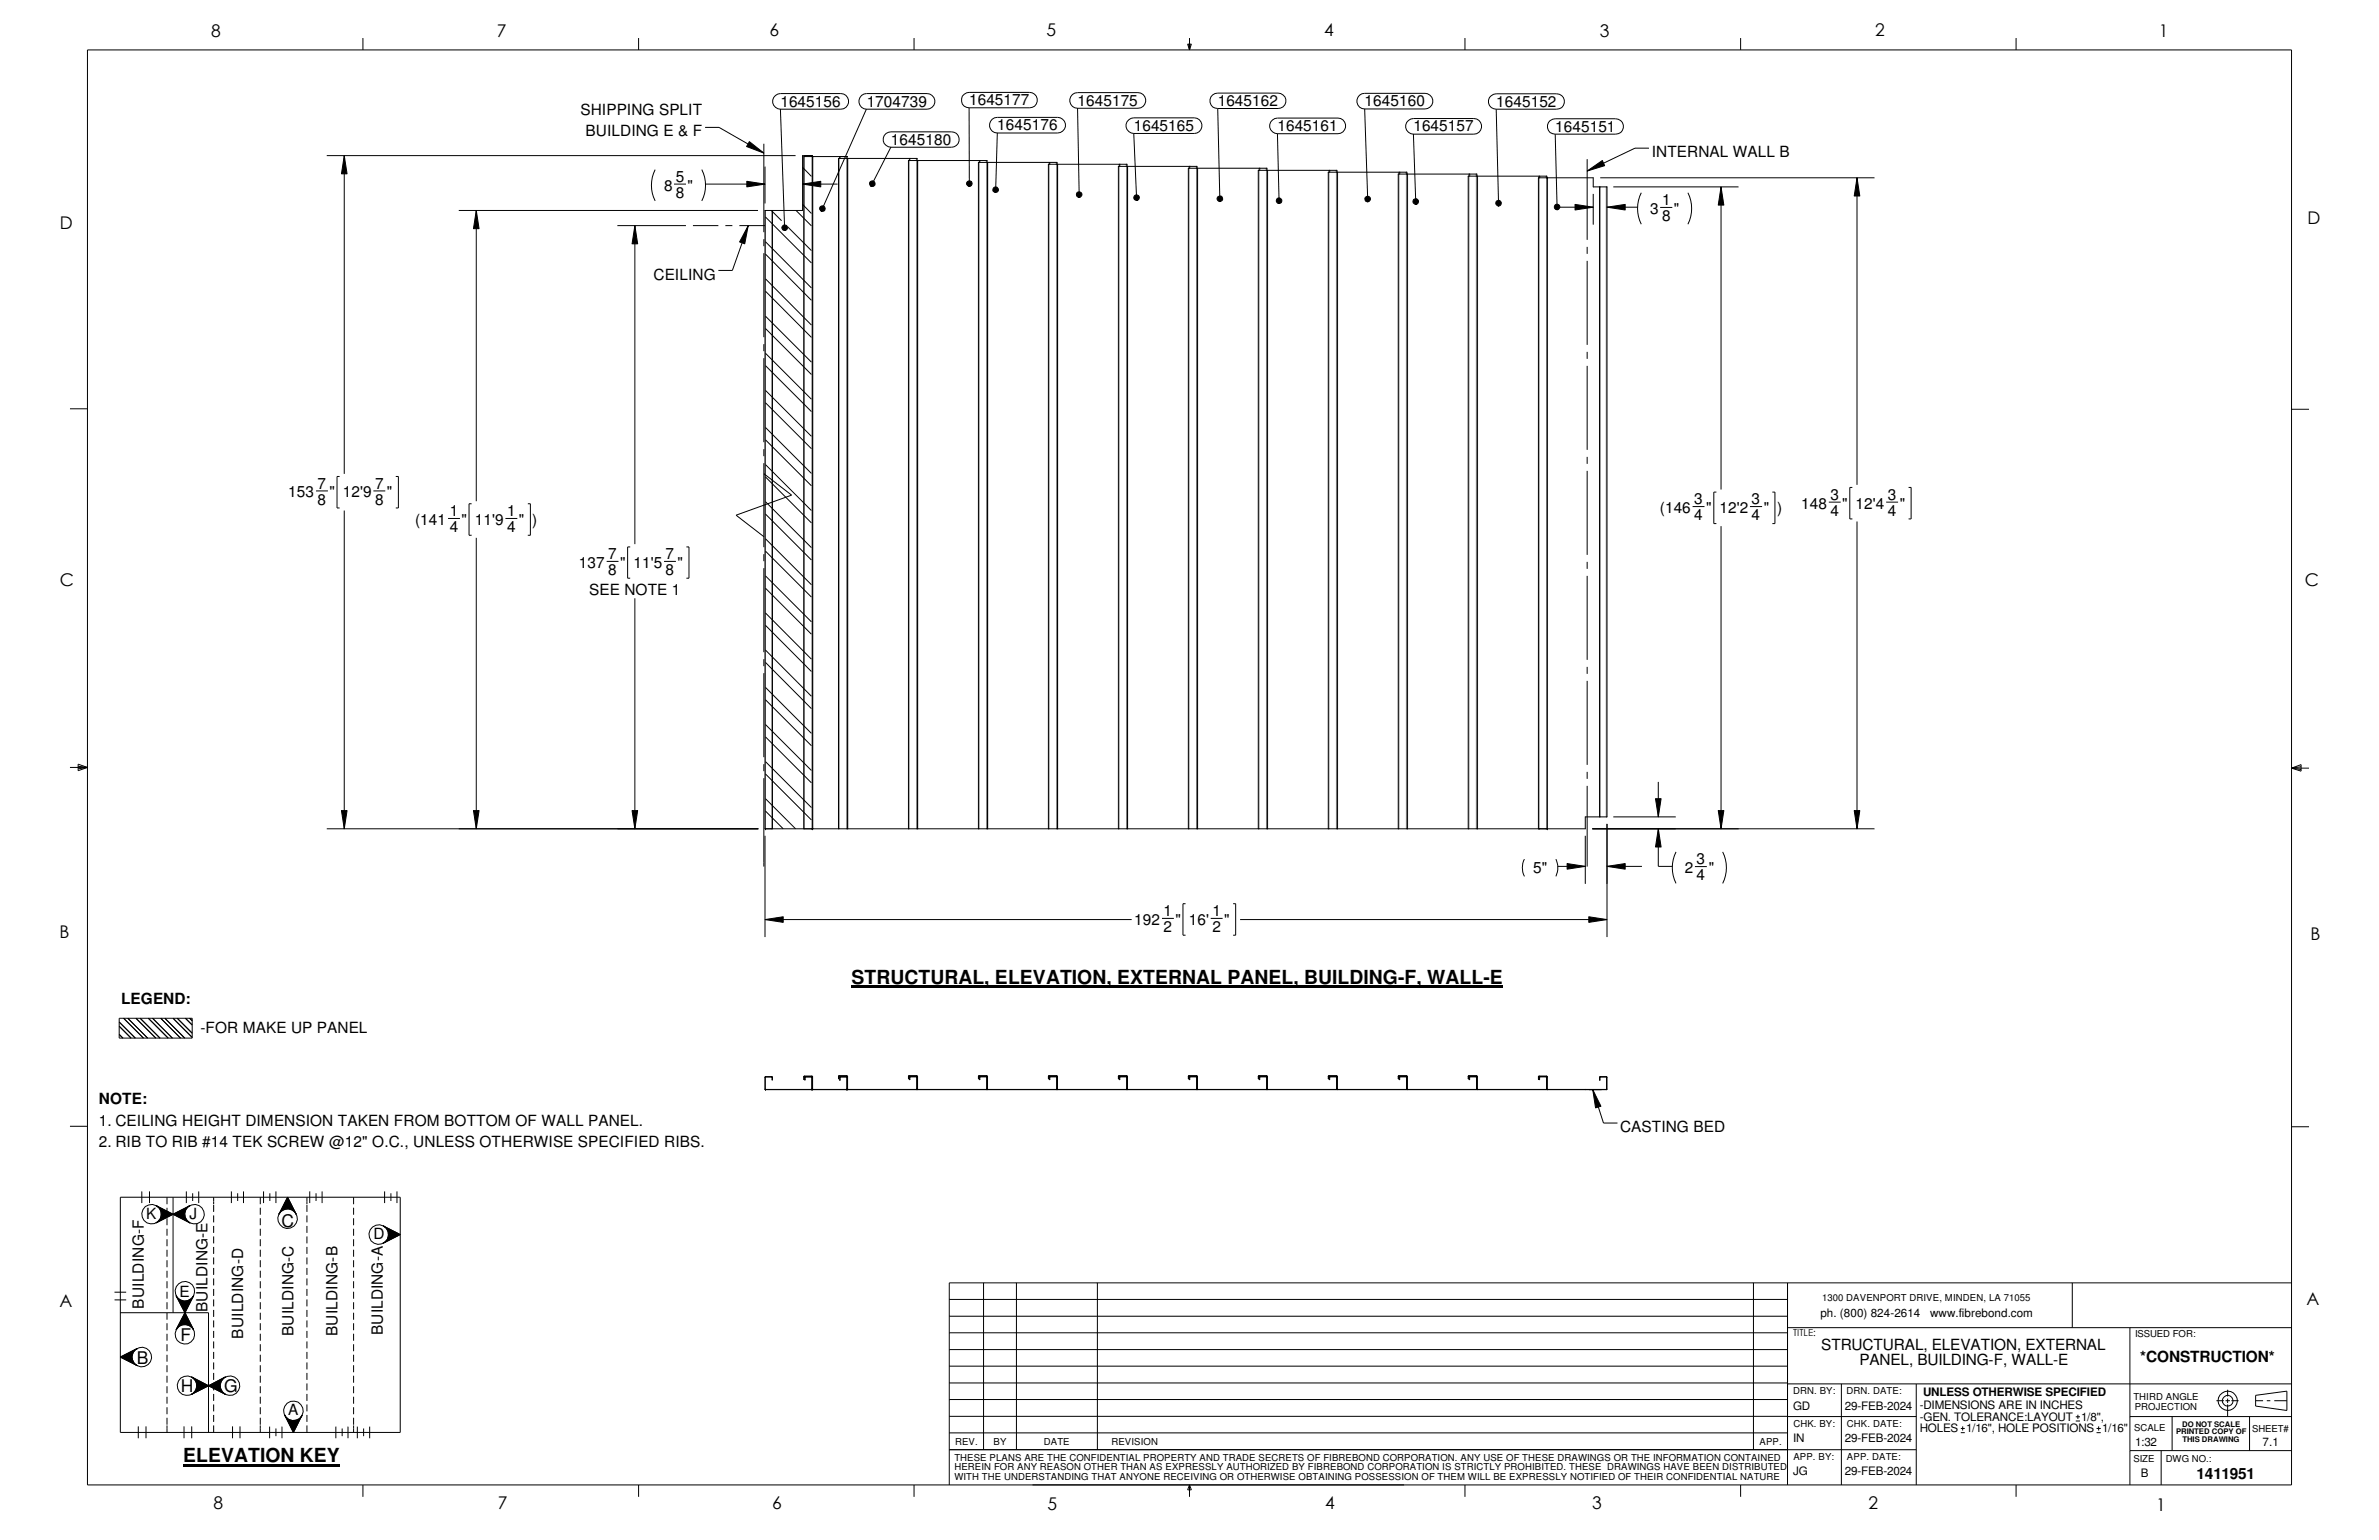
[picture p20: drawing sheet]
<svg xmlns="http://www.w3.org/2000/svg" width="432mm" height="279mm" viewBox="0 0 432 279" stroke-linecap="round" stroke-linejoin="round" font-family="sans-serif">
<defs><g id="words">
<g font-size="3.5">
<text x="154.6" y="178.5">STRUCTURAL, ELEVATION, EXTERNAL PANEL, BUILDING-F, WALL-E</text>
<text x="33.2" y="265.3">ELEVATION KEY</text>
</g>
<g font-size="3.2">
<text x="38.3" y="6.6">8</text>
<text x="90.2" y="6.7">7</text>
<text x="139.7" y="6.5">6</text>
<text x="189.9" y="6.5">5</text>
<text x="240.4" y="6.6">4</text>
<text x="290.4" y="6.7">3</text>
<text x="340.4" y="6.5">2</text>
<text x="391.8" y="6.7">1</text>
<text x="10.9" y="41.5">D</text>
<text x="418.8" y="40.7">D</text>
<text x="10.8" y="106.3">C</text>
<text x="418.3" y="106.4">C</text>
<text x="10.8" y="170.2">B</text>
<text x="419.4" y="170.6">B</text>
<text x="51.1" y="222.5">C</text>
<text x="10.8" y="237.2">A</text>
<text x="418.6" y="236.7">A</text>
<text x="32.8" y="243.3">F</text>
<text x="24.8" y="247.5">B</text>
<text x="32.9" y="252.5">H</text>
<text x="40.7" y="252.5">G</text>
<text x="38.8" y="273.8">8</text>
<text x="90.3" y="273.8">7</text>
<text x="140.2" y="273.8">6</text>
<text x="190.1" y="273.9">5</text>
<text x="240.5" y="273.8">4</text>
<text x="289" y="273.9">3</text>
<text x="339.1" y="273.9">2</text>
<text x="391.3" y="274.1">1</text>
</g>
<g font-size="2.8">
<text x="105.4" y="20.9">SHIPPING SPLIT</text>
<text x="141.6" y="19.3">1645156</text>
<text x="157.3" y="19.3">1704739</text>
<text x="175.9" y="19.1">1645177</text>
<text x="181" y="23.7">1645176</text>
<text x="195.6" y="19.2">1645175</text>
<text x="205.8" y="23.7">1645165</text>
<text x="221" y="19.2">1645162</text>
<text x="231.9" y="23.8">1645161</text>
<text x="247.7" y="19.3">1645160</text>
<text x="256.5" y="23.8">1645157</text>
<text x="271.6" y="19.3">1645152</text>
<text x="282.3" y="23.9">1645151</text>
<text x="106.3" y="24.7">BUILDING E &amp; F</text>
<text x="161.7" y="26.2">1645180</text>
<text x="299.8" y="28.5">INTERNAL WALL B</text>
<text x="120.5" y="34.6">8</text>
<text x="122.6" y="35.9">8</text>
<text x="122.6" y="33">5</text>
<text x="124.8" y="34.6">&quot;</text>
<text x="299.5" y="38.8">3</text>
<text x="301.7" y="37.2">1</text>
<text x="301.7" y="40.1">8</text>
<text x="303.8" y="38.8">&quot;</text>
<text x="118.6" y="50.7">CEILING</text>
<text x="57.7" y="88.6">7</text>
<text x="68.1" y="88.6">7</text>
<text x="52.3" y="90.3">153</text>
<text x="57.7" y="91.6">8</text>
<text x="59.8" y="90.3">&quot;</text>
<text x="62.2" y="90.3">12'9</text>
<text x="68.1" y="91.6">8</text>
<text x="70.2" y="90.3">&quot;</text>
<text x="75.4" y="95.2">(141</text>
<text x="81.6" y="93.6">1</text>
<text x="83.8" y="95.2">&quot;</text>
<text x="86.2" y="95.2">11'9</text>
<text x="92" y="93.6">1</text>
<text x="94.2" y="95.2">&quot;</text>
<text x="96.6" y="95.2">)</text>
<text x="301.3" y="93.1">(146</text>
<text x="307.5" y="91.5">3</text>
<text x="307.5" y="94.4">4</text>
<text x="309.7" y="93.1">&quot;</text>
<text x="312.1" y="93.1">12'2</text>
<text x="317.9" y="94.4">4</text>
<text x="317.9" y="91.5">3</text>
<text x="320.1" y="93.1">&quot;</text>
<text x="322.5" y="93.1">)</text>
<text x="326.9" y="92.3">148</text>
<text x="332.2" y="90.7">3</text>
<text x="332.2" y="93.6">4</text>
<text x="334.4" y="92.3">&quot;</text>
<text x="336.8" y="92.3">12'4</text>
<text x="342.6" y="93.6">4</text>
<text x="342.6" y="90.7">3</text>
<text x="344.8" y="92.3">&quot;</text>
<text x="81.6" y="96.5">4</text>
<text x="92" y="96.5">4</text>
<text x="110.4" y="101.4">7</text>
<text x="120.8" y="101.4">7</text>
<text x="105.1" y="103">137</text>
<text x="106.9" y="107.9">SEE NOTE 1</text>
<text x="110.4" y="104.3">8</text>
<text x="112.6" y="103">&quot;</text>
<text x="115" y="103">11'5</text>
<text x="120.8" y="104.3">8</text>
<text x="123" y="103">&quot;</text>
<text x="278.3" y="158.4">5&quot;</text>
<text x="305.8" y="158.4">2</text>
<text x="307.9" y="159.7">4</text>
<text x="307.9" y="156.8">3</text>
<text x="310.1" y="158.4">&quot;</text>
<text x="205.9" y="167.8">192</text>
<text x="211.2" y="166.2">1</text>
<text x="213.4" y="167.8">&quot;</text>
<text x="215.8" y="167.8">16'</text>
<text x="220" y="166.2">1</text>
<text x="222.2" y="167.8">&quot;</text>
<text x="211.2" y="169.1">2</text>
<text x="220" y="169.1">2</text>
<text x="22" y="182.2">LEGEND:</text>
<text x="36.4" y="187.4">-FOR MAKE UP PANEL</text>
<text x="17.9" y="200.4">NOTE:</text>
<text x="17.9" y="204.3">1. CEILING HEIGHT DIMENSION TAKEN FROM BOTTOM OF WALL PANEL.</text>
<text x="17.9" y="208.1">2. RIB TO RIB #14 TEK SCREW @12&quot; O.C., UNLESS OTHERWISE SPECIFIED RIBS.</text>
<text x="294" y="205.4">CASTING BED</text>
<text x="26.5" y="221.2">K</text>
<text x="34.4" y="221.2">J</text>
<text x="67.8" y="224.9">D</text>
<text x="26.1" y="237.4" transform="rotate(-90 26.1 237.4)">BUILDING-F</text>
<text x="32.6" y="235.3">E</text>
<text x="37.7" y="238.1" transform="rotate(-90 37.7 238.1)">BUILDING-E</text>
<text x="44.1" y="242.9" transform="rotate(-90 44.1 242.9)">BUILDING-D</text>
<text x="53.3" y="242.4" transform="rotate(-90 53.3 242.4)">BUILDING-C</text>
<text x="61.3" y="242.4" transform="rotate(-90 61.3 242.4)">BUILDING-B</text>
<text x="69.5" y="242.2" transform="rotate(-90 69.5 242.2)">BUILDING-A</text>
<text x="330.5" y="244.9">STRUCTURAL, ELEVATION, EXTERNAL</text>
<text x="337.5" y="247.7">PANEL, BUILDING-F, WALL-E</text>
<text x="388.5" y="247.1">*CONSTRUCTION*</text>
<text x="52.3" y="256.8">A</text>
<text x="398.7" y="268.4">1411951</text>
</g>
<g font-size="2.1">
<text x="330.4" y="239">ph. (800) 824-2614</text>
<text x="350.4" y="239">www.fibrebond.com</text>
<text x="325.5" y="255.7">GD</text>
<text x="334.9" y="255.7">29-FEB-2024</text>
<text x="348.4" y="255.7">-DIMENSIONS ARE IN INCHES</text>
<text x="348.4" y="257.8">-GEN. TOLERANCE:LAYOUT</text>
<text x="349" y="253.2">UNLESS OTHERWISE SPECIFIED</text>
<text x="377.7" y="257.8">1/8&quot;,</text>
<text x="325.5" y="261.6">IN</text>
<text x="334.9" y="261.6">29-FEB-2024</text>
<text x="348.4" y="259.9">HOLES 1/16&quot;, HOLE POSITIONS 1/16&quot;</text>
<text x="387.6" y="262.4">1:32</text>
<text x="410.7" y="262.4">7.1</text>
<text x="325.5" y="267.6">JG</text>
<text x="334.9" y="267.6">29-FEB-2024</text>
<text x="388.6" y="267.9">B</text>
</g>
<g font-size="1.7">
<text x="330.7" y="236.1">1300 DAVENPORT DRIVE, MINDEN, LA 71055</text>
<text x="325.5" y="242.4">TITLE:</text>
<text x="387.5" y="242.7">ISSUED FOR:</text>
<text x="325.5" y="252.9">DRN. BY:</text>
<text x="335.2" y="252.9">DRN. DATE:</text>
<text x="387.2" y="254">THIRD ANGLE</text>
<text x="387.5" y="255.7">PROJECTION</text>
<text x="173.4" y="262.2">REV.</text>
<text x="180.3" y="262.2">BY</text>
<text x="189.5" y="262.2">DATE</text>
<text x="201.7" y="262.2">REVISION</text>
<text x="319.4" y="262.2">APP.</text>
<text x="325.5" y="258.9">CHK. BY:</text>
<text x="335.2" y="258.9">CHK. DATE:</text>
<text x="387.3" y="259.7">SCALE</text>
<text x="408.8" y="259.8">SHEET#</text>
<text x="173.2" y="268.6">WITH THE UNDERSTANDING THAT ANYONE RECEIVING OR OTHERWISE OBTAINING POSSESSION OF THEM WILL BE EXPRESSLY NOTIFIED OF THEIR CONFIDENTIAL NATURE</text>
<text x="173.2" y="265">THESE PLANS ARE THE CONFIDENTIAL PROPERTY AND TRADE SECRETS OF FIBREBOND CORPORATION. ANY USE OF THESE DRAWINGS OR THE INFORMATION CONTAINED</text>
<text x="173.2" y="266.8">HEREIN FOR ANY REASON OTHER THAN AS EXPRESSLY AUTHORIZED BY FIBREBOND CORPORATION IS STRICTLY PROHIBITED. THESE DRAWINGS HAVE BEEN DISTRIBUTED</text>
<text x="325.5" y="264.9">APP. BY:</text>
<text x="335.2" y="264.8">APP. DATE:</text>
<text x="387.2" y="265.3">SIZE</text>
<text x="393.1" y="265.3">DWG NO.:</text>
</g>
<g font-size="1.4">
<text x="395" y="260.2">PRINTED COPY OF</text>
<text x="396.1" y="258.8">DO NOT SCALE</text>
<text x="396.2" y="261.7">THIS DRAWING</text>
</g>
</g></defs>
<g fill="none" stroke="#000" stroke-width=".18">
<path d="M15.9 9.1h400v260.3h-400zM65.9 6.9v2.2M115.9 6.9v2.2M140.8 17.3l.8-.3h11a1.42 1.42 0 0 1 1.4 1.4 1.42 1.42 0 0 1-1.4 1.4h-11a1.41 1.41 0 0 1-1.3-.9 1.41 1.41 0 0 1 .5-1.6zM141.6 19.8l.8 21.5M156.4 17.3l.9-.3h11a1.42 1.42 0 0 1 1.4 1.4 1.42 1.42 0 0 1-1.4 1.4h-11a1.43 1.43 0 0 1-1.3-.9 1.43 1.43 0 0 1 .4-1.6zM157.3 19.8l-8 18M165.9 6.9v2.2M174.7 17.4l.7-.6h.5h11a1.4 1.4 0 0 1 1.4 1.4 1.4 1.4 0 0 1-1.4 1.4h-11a1.4 1.4 0 0 1-1.2-2.2zM175.9 19.6v13.7M194.6 17.1l.5-.2 .5-.1h10.9a1.42 1.42 0 0 1 1.5 1.4 1.42 1.42 0 0 1-1.5 1.4h-10.9a1.43 1.43 0 0 1-1.3-.9 1.43 1.43 0 0 1 .3-1.6zM195.6 19.6l.3 15.7"/>
<path d="M215.6 8h.6l-.3 1.1zM215.7 8l.2 1.1M215.9 6.9v2.2M216 8l-.1 1.1M220.1 17.2l.4-.2 .5-.1h11a1.4 1.4 0 0 1 1.4 1.4 1.4 1.4 0 0 1-1.4 1.4h-11a1.39 1.39 0 0 1-1.3-.9 1.39 1.39 0 0 1 .4-1.6zM221 19.7l.4 16.4M246.8 17.3l.4-.3 .5-.1h11a1.42 1.42 0 0 1 1.4 1.5 1.42 1.42 0 0 1-1.4 1.4h-11a1.43 1.43 0 0 1-1.3-1 1.43 1.43 0 0 1 .4-1.5zM247.7 19.7l.5 16.4M265.9 6.9v2.2M270.3 17.7l.8-.6 .5-.1h10.9a1.4 1.4 0 0 1 1.5 1.4 1.4 1.4 0 0 1-1.5 1.4h-10.9a1.4 1.4 0 0 1-1.3-2.1zM271.6 19.8l.4 17.1M315.9 6.9v2.2"/>
<path d="M365.9 6.9v2.2M59.3 28.2h85.1M62.5 28.2l.5 3.3h-1zM62.5 28.2v57.8M83.3 38.2h54.3M86.4 38.2l.6 3.3h-1.1zM86.4 38.2v52.7M118.9 30.8a6.3 6.3 0 0 0 0 5.6M122.3 33.4h2.2M127.4 30.8a6.3 6.3 0 0 1 0 5.6M128 23.1h2.5l8.1 4.7M128.1 33.4h10.8"/>
<path d="M135.6 32.9l3.3 .5-3.3 .5zM136 25.7l2.6 2.1-3.1-1.2zM138.6 26.1v16M138.9 30.2v6.7M138.9 39.4l8.4 8.3M140 38.2l1.9 1.8M140.2 38.2v112.2M144.5 38.2l2.8 2.8M145.7 33.4l3.3-.5v1zM145.7 37.1l1.6 1.6M145.7 30.4l1.6 1.6M145.7 33.4h6.3"/>
<path d="M146 28.2v.2M147.4 28.4v-.2h-1.7v10h-6.8v112.2h148.8v-2.2h4v-114.3h-2.5v-1.6h-10v118.1M147.5 28.4h.1M147.5 28.4v122M148.9 37.5a.51 .51 0 0 1 .9 .3 .51 .51 0 0 1-.7 .5l.2-.5-.2 .5-.2-.1a.47 .47 0 0 1 0-.7zM152.4 28.4v.3M153.8 28.4v.3M153.8 28.4h-7.9v122M153.8 28.7v121.7M158 32.9a.51 .51 0 0 1 .8 .4 .51 .51 0 0 1-.7 .5l.2-.5-.2 .5-.2-.1a.51 .51 0 0 1 .1-.8zM160.8 24.2l.9-.3h11a1.4 1.4 0 0 1 1.4 1.4 1.4 1.4 0 0 1-1.4 1.4h-11a1.4 1.4 0 0 1-1.3-.9 1.4 1.4 0 0 1 .4-1.6zM161.7 26.7l-3.4 6.6"/>
<path d="M165.1 28.7v.4M166.5 29.1v-.4h-14.3v121.7M166.5 29.1v121.3M175.6 32.9a.51 .51 0 0 1 .8 .2 .51 .51 0 0 1-.5 .7v-.5v.5h-.1a.51 .51 0 0 1-.2-.9zM177.8 29.1v.4M179.2 29.5v-.4h-14.3v121.3M179.2 29.5v120.9M180.1 21.6l.4-.2 .5-.1h11a1.42 1.42 0 0 1 1.4 1.4 1.42 1.42 0 0 1-1.4 1.4h-11a1.43 1.43 0 0 1-1.3-.9 1.43 1.43 0 0 1 .4-1.6zM180.3 34.1a.51 .51 0 0 1 .9 .1 .51 .51 0 0 1-.5 .7v-.5v.5h-.2a.46 .46 0 0 1-.2-.8zM181 24.1l-.3 10.3M190.5 29.5v.3M191.9 29.8v-.3h-14.3v120.9"/>
<path d="M191.9 29.8v120.6M195.5 34.9a.52 .52 0 0 1 .8 .2 .52 .52 0 0 1-.4 .7v-.5v.5a.53 .53 0 0 1-.5-.3 .53 .53 0 0 1 .1-.6zM203.2 29.8v.4M204.6 30.2v-.4h-14.3v120.6M204.6 30.2v120.2M204.9 21.7l.9-.3h11a1.42 1.42 0 0 1 1.4 1.4 1.42 1.42 0 0 1-1.4 1.4h-11a1.41 1.41 0 0 1-1.3-.9 1.41 1.41 0 0 1 .4-1.6zM205.8 24.2l.5 11.7M205.9 35.5a.51 .51 0 0 1 .8 .1 .51 .51 0 0 1-.4 .8v-.5v.5a.51 .51 0 0 1-.5-.3 .51 .51 0 0 1 .1-.6zM215.9 30.2v.3M217.3 30.5v-.3h-14.3v120.2M217.3 30.5v119.9M221.1 35.7a.51 .51 0 0 1 .8 .2 .51 .51 0 0 1-.5 .7v-.5v.5l-.2-.1a.51 .51 0 0 1-.1-.8z"/>
<path d="M228.6 30.5v.4M230 30.9v-.4h-14.3v119.9M230 30.9v119.5M231 21.8l.9-.4h11a1.42 1.42 0 0 1 1.3 1.4 1.42 1.42 0 0 1-1.3 1.5h-11a1.41 1.41 0 0 1-1.4-1 1.41 1.41 0 0 1 .5-1.5zM231.8 36.1a.51 .51 0 0 1 .8 .1 .51 .51 0 0 1-.4 .7v-.5v.5h-.2a.54 .54 0 0 1-.2-.8zM231.9 24.2l.3 12.2M241.3 30.9v.3M242.7 31.2v-.3h-14.3v119.5M242.7 31.2v119.2M247.9 35.8a.51 .51 0 0 1 .8 .1 .51 .51 0 0 1-.5 .7v-.5v.5a.51 .51 0 0 1-.4-.3 .51 .51 0 0 1 .1-.5zM254 31.2v.4M255.4 31.6v-.4h-14.3v119.2"/>
<path d="M255.4 31.6v118.8M255.7 21.8l.8-.3h11a1.42 1.42 0 0 1 1.4 1.4 1.42 1.42 0 0 1-1.4 1.4h-11a1.41 1.41 0 0 1-1.3-.9 1.41 1.41 0 0 1 .5-1.6zM256.5 24.3l.5 12.3M256.6 36.2a.52 .52 0 0 1 .8 .1 .52 .52 0 0 1-.4 .8v-.5v.5l-.2-.1a.52 .52 0 0 1-.2-.8zM266.7 31.6v.4M268.1 32v-.4h-14.3v118.8M268.1 32v118.4M271.6 36.5a.52 .52 0 0 1 .9 .2 .52 .52 0 0 1-.5 .7v-.5v.5l-.2-.1a.54 .54 0 0 1-.2-.8zM279.4 32v.3M280.8 32.3v-.3h-14.3v118.4M280.8 32.3h.1M280.8 32.3v118.1"/>
<path d="M281.3 21.9l1-.4h10.9a1.4 1.4 0 0 1 1.5 1.4 1.4 1.4 0 0 1-1.5 1.4h-10.9a1.39 1.39 0 0 1-1.4-.9 1.39 1.39 0 0 1 .4-1.5zM282.2 37.2a.51 .51 0 0 1 .9 .1 .51 .51 0 0 1-.5 .8v-.6v.6a.51 .51 0 0 1-.4-.3 .51 .51 0 0 1 0-.6zM282.3 24.3l.3 13.2M282.8 37.6h6.4M285.9 37.1l3.3 .5-3.3 .5zM288.1 31l2.7-1.9 .5 1zM288.1 28.9v14.6M289.2 35.2v5.6M290.3 33.9v114.3M290.4 32.3h49.8M291.7 37.6l3.3-.5v1zM291.7 37.6h5.5"/>
<path d="M292.8 33.9h22.8M297.9 35a6.4 6.4 0 0 0 0 5.7M299.3 26.9h-2.5l-8.7 4.1M301.3 37.6h2.2M306.4 35a6.4 6.4 0 0 1 0 5.7M312.4 33.9l.5 3.3h-1zM312.4 33.9v54.9M337.1 32.3l.5 3.3h-1.1zM337.1 32.3v55.7M112.1 40.9h12.4M115.2 40.9l.5 3.3h-1zM115.2 40.9v57.8"/>
<path d="M125.8 40.9h4.6M131.7 40.9h1.2M134.2 40.9h4.7M135.8 40.9l-.6 3.3-1-.3zM135.8 40.9l-2.9 8.2h-2.5M138.6 43.4v1.3M138.6 45.9v15.3M138.9 59.6l8.4 8.3M138.9 52.8l8.4 8.4M138.9 46.1l8.4 8.4M138.9 57.4l8.4 8.3M138.9 50.6l8.4 8.4"/>
<path d="M138.9 43.9l8.4 8.3M142.1 41a.5 .5 0 0 1 .8 .1 .5 .5 0 0 1-.4 .7l-.1-.5 .1 .5a.51 .51 0 0 1-.5-.3 .51 .51 0 0 1 .1-.5zM142.9 41.1l4.4 4.4M288.1 44.8v1.3M288.1 47.3v15.3M12.7 74.2h3.2M138.6 62.4v1.3M138.6 65v15.2M138.9 79.8l8.4 8.3M138.9 73.1l8.4 8.3M138.9 66.3l8.4 8.4M138.9 77.6l8.4 8.3"/>
<path d="M138.9 70.8l8.4 8.4M138.9 64.1l8.4 8.3M288.1 63.8v1.3M288.1 66.4v15.2M415.9 74.3h3.2M57.4 89.1h2.1M61.6 86.4h-.4v5.8h.4M62.5 92.6v57.8M67.8 89.1h2.1M71.8 86.4h.5v5.8h-.5M81.3 94.1h2.2M85.6 91.4h-.5v5.7h.5"/>
<path d="M86.4 97.6v52.8M91.7 94.1h2.2M95.8 91.4h.5v5.7h-.5M114.4 99.2h-.5v5.7h.5M124.6 99.2h.5v5.7h-.5M138.6 81.5v1.3M138.6 84v15.3M138.6 85.9l5.1 3.9-10.1 3.7 5 3.9M138.9 100l8.4 8.3M138.9 93.3l8.4 8.3M138.9 86.5l8.4 8.4M138.9 97.7l8.4 8.4"/>
<path d="M138.9 91l8.4 8.4M138.9 84.3l8.4 8.3M288.1 82.9v1.3M288.1 85.4v15.3M307.2 91.9h2.2M311.5 89.3h-.4v5.7h.4M312.4 95.5v54.9M317.6 91.9h2.2M321.7 89.3h.5v5.7h-.5M331.9 91.1h2.2M336.2 88.4h-.5v5.7h.5M337.1 94.6v55.8"/>
<path d="M342.3 91.1h2.2M346.4 88.4h.5v5.7h-.5M110.1 101.9h2.2M115.2 108.5v41.9M120.5 101.9h2.2M138.6 100.5v1.3M138.6 103.1v15.2M138.6 119.6v1.3M138.9 113.5l8.4 8.3M138.9 106.7l8.4 8.4M138.9 117.9l8.4 8.4M138.9 111.2l8.4 8.4"/>
<path d="M138.9 104.5l8.4 8.3M288.1 101.9v1.3M288.1 104.5v15.2M12.7 139.2h3.2M14.2 139l1.7 .2M14.2 138.6l1.7 .6-1.7 .6zM15.9 139.2l-1.7 .3M138.6 122.1v15.3M138.6 138.6v1.3M138.9 133.7l8.4 8.3M138.9 127l8.4 8.3M138.9 120.2l8.4 8.4"/>
<path d="M138.9 138.2l8.4 8.3M138.9 131.4l8.4 8.4M138.9 124.7l8.4 8.4M288.1 121v1.3M288.1 123.5v15.3M415.9 139.4l1.8-.7v1.2zM415.9 139.4h3.2M415.9 139.4l1.8 .2M417.7 139.1l-1.8 .3M59.3 150.4h78.4M62 147.1h1l-.5 3.3zM85.9 147.1h1.1l-.6 3.3z"/>
<path d="M114.7 147.1h1l-.5 3.3zM138.6 141.2v16M138.9 151.6v18.4M138.9 150.4h.1M138.9 147.2l3.3 3.2M138.9 140.4l8.4 8.4M138.9 144.9l5.5 5.5M147.5 150.4h.1M276.7 155.9a3.4 3.4 0 0 0 0 3.1M280.8 150.4h.1M282.4 155.9l.1 .3a3.5 3.5 0 0 1-.1 2.8M282.7 157.2h5"/>
<path d="M284.4 156.7l3.3 .5-3.3 .5zM287.7 151.6v8.8M288.1 140v1.3M288.1 142.6v14.6M289 150.4h51.2M291.7 157.2l3.3-.5v1zM291.7 149.5v20.5M291.7 157.2h6.3M292.8 148.2h11.4M300.5 144.9h1l-.5 3.3zM301 150.4l.5 3.3h-1zM301 150.4v6.8h2.5"/>
<path d="M301 141.9v6.3M304.2 154.6a6.4 6.4 0 0 0 0 5.7M307.6 157.2h2.2M311.9 147.1h1l-.5 3.3zM312.7 154.6a6.4 6.4 0 0 1 0 5.7M336.5 147.1h1.1l-.5 3.3zM138.9 166.8l3.3-.5v1zM138.9 166.8h66.5M210.9 166.6h2.2M215.2 164h-.5v5.7h.5M219.8 166.6h2.1M223.8 164h.5v5.7h-.5"/>
<path d="M225.1 166.8h66.6M288.4 166.3l3.3 .5-3.3 .5zM21.6 184.7h13.3v3.6h-13.3zM21.6 186.2l2.2 2.1M21.6 187.7l.7 .6M21.6 185.4l3 2.9M22.4 184.7l3.6 3.6M23.2 184.7l3.6 3.6M24.7 184.7l3.6 3.6M25.4 184.7l3.6 3.6M26.9 184.7l3.6 3.6M27.7 184.7l3.6 3.6"/>
<path d="M29.2 184.7l3.6 3.6M29.9 184.7l3.6 3.6M31.4 184.7l3.5 3.5M32.2 184.7l2.7 2.8M33.7 184.7l1.2 1.3M34.4 184.7l.5 .5M138.9 197.7h.1M138.9 197.7v-2.3h1.2l.1 .5-.1-.6-1.2 .1v2.3M147.4 197.6l-8.5 .1M147.4 197.6h.1M147.4 197.6l.1 .1M147.4 197.6v-2.3h-1.4l-.1 .5v-.6l1.6 .1v2.4"/>
<path d="M147.4 195.5l-.1-.2-1.3 .1v.5l.1-.5h1.3v2.2M147.5 197.6h6.2M152.4 195.4h1.4h-1.3l-.1 .6zM153.7 197.6h.1M153.8 197.6l-6.3 .1M153.8 197.6v.1h12.6l.1-.1M166.5 197.6v.1h12.6l.1-.1M166.5 195.5l-.1-.2-1.3 .1v.5l.1-.5h1.2v2.3h-12.6v-2.5h-1.5l-.1 .5 .1-.5h1.5l-.1 2.4M179.2 195.5l-.1-.2-1.3 .1v.5l.1-.5h1.2v2.3h-12.6v-2.5h-1.5l-.1 .5 .1-.5h1.5v2.4M179.2 197.6v.1h12.6l.1-.1M191.9 195.5l-.1-.2-1.3 .1v.5l.1-.5h1.2v2.3h-12.6v-2.5h-1.5l-.1 .5 .1-.5h1.5v2.4M191.9 197.6v.1h12.6l.1-.1"/>
<path d="M204.6 197.6v.1h12.6l.1-.1M204.6 195.5l-.1-.2-1.3 .1v.5l.1-.5h1.2v2.3h-12.6v-2.5h-1.5l-.1 .5 .1-.5h1.5v2.4M217.3 197.6v.1h12.6l.1-.1M217.3 195.5l-.1-.2-1.3 .1v.5l.1-.5h1.2v2.3h-12.6v-2.5h-1.5l-.1 .5 .1-.5h1.5v2.4M230 197.6v.1h12.6l.1-.1M230 195.5l-.1-.2-1.3 .1v.5l.1-.5h1.2v2.3h-12.6v-2.5h-1.5l-.1 .5 .1-.5h1.5v2.4M242.7 195.5l-.1-.2-1.3 .1v.5l.1-.5h1.2v2.3h-12.6v-2.5h-1.5l-.1 .5 .1-.5h1.5v2.4M242.7 197.6v.1h12.6l.1-.1M255.4 195.5l-.1-.2-1.3 .1v.5l.1-.5h1.2v2.3h-12.6v-2.5h-1.5l-.1 .5 .1-.5h1.5v2.4M255.4 197.6v.1h12.6l.1-.1M268.1 197.6v-2.4h-1.5l-.1 .5 .1-.5h1.5v2.5h12.6v-2.3h-1.2l-.1 .5-.1-.6h1.4l.1 2.4M268.1 195.5l-.1-.2-1.3 .1v.5l.1-.5h1.2v2.3h-12.6v-2.5h-1.5l-.1 .5 .1-.5h1.5v2.4"/>
<path d="M268.1 197.6v.1h12.6l.1-.1M279.3 195.8v-.6l1.5 .1v2.4M279.4 195.5v-.2h1.3l.1 .2M280.8 197.6l10.8 .1v-2.3h-1.2l-.1 .6v-.6h1.4l-.1 2.3h-10.8M287.7 197.7h.1M289.1 197.7l1.5 3-1 .3zM289.1 197.7l1.9 6.1h2.6M12.7 204.3h3.2M21.8 217.2h50.8v42.7h-50.8zM25.7 216.2v2.1M27.1 216.2v2.1M28.3 218.7l3.1 1.6-3.1 1.6 .6-.5a1.98 1.98 0 0 0 .4-1.5l-.4-.7z"/>
<path d="M28.3 218.7l6.2 3.2M30.3 217.2v1.3M30.3 219.1v1.3M31.4 217.2v21M33.8 216.2v2.1M34.5 218.7l-6.2 3.2M35 216.5v1.4M36.1 216.2v2.1M38.8 217.2v1.3M38.8 218.6v1.3M42 216.2v2.1M43.1 216.5v1.4"/>
<path d="M44.2 216.2v2.1M47.2 217.2v1.3M47.2 219.1v1.3M47.8 216.2v2.1M49 216.5v1.4M50.1 216.2v2.1M52.2 217.2l1.6 3.1-.2-.3a1.72 1.72 0 0 0-1.2-.7l-.5 .1a1.62 1.62 0 0 0-1.3 .9zM55.7 217.2v1.3M55.7 218.6v1.3M56.2 216.2v2.1M57.4 216.5v1.4M58.5 216.2v2.1"/>
<path d="M64.2 217.2v1.3M64.2 219.1v1.3M69.8 216.2v2.1M71 216.5v1.4M72.1 216.2v2.1M415.9 204.4h3.2M20.8 234.4h2.1M20.8 235.8h2.1M21.8 238.2h16v21.7M30.3 221v1.3M30.3 222.9v1.3M30.3 224.8v1.3"/>
<path d="M30.3 226.7v1.3M30.3 228.6v1.3M30.3 230.5v1.3M30.3 232.5v1.2M30.3 234.4v1.2M30.3 236.3v1.2M30.3 238.2v1.2M31.4 220.3l3.1-1.6-.5 .4-.5 1 .2 1 .8 .8zM32 235.1l.3 .5 1 .5 1-.2 .8-.8-1.5 3.1zM32 235.1l1.6 3.1M33.6 238.2l1.5 3.1-.5-.7-.7-.3h-.7l-.5 .2-.7 .8zM33.6 238.2l1.5 3.1"/>
<path d="M33.6 238.2l-1.6 3.1M35.1 235.1l-1.5 3.1M38.8 220.5v1.3M38.8 222.4v1.3M38.8 224.3v1.3M38.8 226.2v1.3M38.8 228.1v1.3M38.8 230v1.3M38.8 231.9v1.3M38.8 233.8v1.3M38.8 235.8v1.2M38.8 237.7v1.2"/>
<path d="M38.8 239.6v1.2M47.2 221v1.3M47.2 222.9v1.3M47.2 224.8v1.3M47.2 226.7v1.3M47.2 228.6v1.3M47.2 230.5v1.3M47.2 232.5v1.2M47.2 234.4v1.2M47.2 236.3v1.2M47.2 238.2v1.2M50.6 220.3l1.6-3.1 1.6 3.1"/>
<path d="M55.7 220.5v1.3M55.7 222.4v1.3M55.7 224.3v1.3M55.7 226.2v1.3M55.7 228.1v1.3M55.7 230v1.3M55.7 231.9v1.3M55.7 233.8v1.3M55.7 235.8v1.2M55.7 237.7v1.2M55.7 239.6v1.2M64.2 221v1.3"/>
<path d="M64.2 222.9v1.3M64.2 224.8v1.3M64.2 226.7v1.3M64.2 228.6v1.3M64.2 230.5v1.3M64.2 232.5v1.2M64.2 234.4v1.2M64.2 236.3v1.2M64.2 238.2v1.2M69.6 222.4l3 1.6-3 1.6 .2-.3a1.73 1.73 0 0 0-.2-2.9zM69.6 222.4l3 1.6-3 1.6M172.3 235.8h152.1"/>
<path d="M172.3 238.8h152.1M178.5 232.7v30.3M184.5 232.7v30.3M199.2 232.7v30.3M318.3 232.7v30.3M324.4 232.7v36.7M376.1 232.7v8.2M415.9 232.7h-243.6v36.7M21.8 246.2l3.1-1.6-.6 .5-.3 .9 .1 1 .8 .8zM24.9 244.6l-3.1 1.6 3.1 1.6M25.1 258.8v2.1M26.5 258.8v2.1"/>
<path d="M30.3 240.1v1.2M30.3 242v1.2M30.3 243.9v1.3M30.3 245.8v1.3M30.3 247.7v1.3M30.3 249.6v1.3M30.3 251.5v1.3M30.3 253.4v1.3M30.3 255.3v1.3M30.3 257.2v1.3M30.3 258.6v1.3M33.4 258.8v2.1"/>
<path d="M34.8 249.8l3 1.6-3 1.6 .5-.4a1.98 1.98 0 0 0 .4-1.6l-.4-.7zM34.8 249.8l3 1.6M34.8 258.8v2.1M37.8 251.4l3.1-1.6-.5 .4-.4 1 .1 1 .8 .8zM37.8 251.4l3.1 1.6M37.8 251.4l-3 1.6M38.8 241.5v1.2M38.8 243.4v1.2M38.8 245.3v1.2M38.8 247.2v1.3M38.8 249.1v1.3M38.8 251v1.3"/>
<path d="M38.8 252.9v1.3M38.8 254.8v1.3M38.8 256.7v1.3M38.8 258.6v1.3M40.9 249.8l-3.1 1.6M42.2 258.8v2.1M43.6 258.8v2.1M47.2 240.1v1.2M47.2 242v1.2M47.2 243.9v1.3M47.2 245.8v1.3M47.2 247.7v1.3"/>
<path d="M47.2 249.6v1.3M47.2 251.5v1.3M47.2 253.4v1.3M47.2 255.3v1.3M47.2 257.2v1.3M47.2 258.6v1.3M48.9 258.8v2.1M50.1 259.2v1.4M51.2 258.8v2.1M51.7 256.8l.5 .6 .8 .3 1.1-.1 .6-.6 .1-.2-1.5 3.1zM51.7 256.8l1.6 3.1 1.5-3.1M55.7 241.5v1.2"/>
<path d="M55.7 243.4v1.2M55.7 245.3v1.2M55.7 247.2v1.3M55.7 249.1v1.3M55.7 251v1.3M55.7 252.9v1.3M55.7 254.8v1.3M55.7 256.7v1.3M55.7 258.6v1.3M61 258.8v2.1M62.1 259.2v1.4M63.2 258.8v2.1"/>
<path d="M64.2 240.1v1.2M64.2 242v1.2M64.2 243.9v1.3M64.2 245.8v1.3M64.2 247.7v1.3M64.2 249.6v1.3M64.2 251.5v1.3M64.2 253.4v1.3M64.2 255.3v1.3M64.2 257.2v1.3M64.2 258.6v1.3M64.9 258.8v2.1"/>
<path d="M66 259.2v1.4M67.1 258.8v2.1M172.3 241.8h152.1M172.3 244.9h152.1M172.3 247.9h152.1M172.3 250.9h152.1M172.3 253.9h152.1M172.3 257h152.1M172.3 260h152.1M324.4 240.9h91.5M324.4 251.1h91.5M324.4 257h23.4"/>
<path d="M334.2 251.1v18.3M347.8 251.1v18.3M355.9 259.9h.7M355.9 259.2h.7M356.2 258.8v.7M376.8 257.8h.7M376.8 257h.7M377.1 256.7v.7M380.5 259.9h.8M380.5 259.2h.8M380.9 258.8v.7M386.6 257h29.3"/>
<path d="M386.6 240.9v28.5M394.3 257v6.2M402.3 254.1h1.3M403.9 254.1h.8M404.3 252.1v1.3M404.3 253.7v.9M404.3 254.8v2.2M405 254.1h1.3M408.3 257v6.2M409.4 253.2l5.7-.8v3.5l-5.7-.8zM409.4 254.1h1.4M411.4 254.1h.7"/>
<path d="M412.8 254.1h2.3M65.9 269.4v2.2M115.9 269.4v2.2M165.9 269.4v2.2M172.3 263h175.5M215.9 269.4v2.2M215.9 269.4l.3 .9h-.6zM265.9 269.4v2.2M315.9 269.4v2.2M365.9 269.4v2.2M386.6 263.2h29.3M392.3 263.2v6.2"/>
<circle cx="27.5" cy="220.3" r="1.77"/>
<circle cx="33.6" cy="234.3" r="1.76"/>
<circle cx="35.3" cy="220.3" r="1.76"/>
<circle cx="52.2" cy="221.1" r="1.77"/>
<circle cx="68.7" cy="224" r="1.77"/>
<circle cx="25.7" cy="246.2" r="1.77"/>
<circle cx="33.6" cy="242.1" r="1.77"/>
<circle cx="33.9" cy="251.4" r="1.77"/>
<circle cx="41.7" cy="251.4" r="1.76"/>
<circle cx="53.3" cy="256" r="1.79"/>
<circle cx="404.3" cy="254.2" r=".96"/>
<circle cx="404.4" cy="254.1" r="1.74"/>
</g>
<g fill="none" stroke="#808080" stroke-width=".18">
<path d="M138.9 38.2l.1 112.2M140.1 38.2v112.2M146 28.4v122M146.2 28.2v.2M147.3 28.2v.2M147.4 28.4v122M147.5 28.4v122M152.3 28.7v121.7M152.5 28.4v.3M153.7 28.4l-.1 .3M153.7 28.7v121.7M153.9 28.7v121.7"/>
<path d="M165 29.1v121.3M165.2 28.7v.4M166.3 28.7l.1 121.7M166.6 29.1v121.3M177.7 29.5v120.9M177.9 29.1v.4M179 29.1v.4M179.1 29.5v120.9M179.3 29.5v120.9M190.4 29.8v120.6M190.6 29.5v.3M191.7 29.5v.3"/>
<path d="M191.8 29.8v120.6M192 29.8v120.6M203.1 30.2v120.2M203.3 29.8v.4M204.4 29.8v.4M204.5 30.2v120.2M204.7 30.2v120.2M215.8 30.5v119.9M216 30.2v.3M217.1 30.2v.3M217.2 30.5v119.9M217.4 30.5v119.9"/>
<path d="M228.5 30.9v119.5M228.7 30.5v.4M229.8 30.5v.4M229.9 30.9v119.5M230.1 30.9v119.5M241.2 31.2v119.2M241.4 30.9v.3M242.5 30.9v.3M242.6 31.2v119.2M242.8 31.2v119.2M253.9 31.6v118.8M254.1 31.2v.4"/>
<path d="M255.2 31.2v.4M255.3 31.6v118.8M255.5 31.6v118.8M266.6 32v118.4M266.8 31.6v.4M267.9 31.6v.4M268 32v118.4M268.2 32v118.4M279.4 32.3v118.1M279.5 32v.3M280.6 32v.3M280.7 32.3v118.1"/>
<path d="M280.9 32.3v118.1M290.4 33.9v114.3M291.5 33.9v114.3M147.3 150.4h.1M279.5 150.4h.1M280.6 150.4h.1M138.9 197.6h.1M138.9 195.5h.1M138.9 195.3v.1M138.9 197.7h.1M140.1 195.3v.1M140.1 195.5h.1"/>
<path d="M145.9 195.4h.1M146 195.2v.1M146 195.5h.1M146.2 195.3v.1M147.3 195.3v.1M147.3 197.7h.1M147.4 195.2v.1M147.4 197.6h.1M147.4 195.5h.1M147.4 195.4h.1M147.5 197.7h.1M152.2 195.3h.1"/>
<path d="M152.3 195.2h.1M152.4 195.5h.1M152.5 195.3v.1M153.6 195.3v.1M153.6 197.7h.1M153.7 195.2h.1M153.7 197.6h.1M153.7 195.5h.1M153.8 197.6h.1M153.8 195.3h.1M153.9 197.7h.1M164.9 195.3h.1"/>
<path d="M165 195.2h.1M165.1 195.5h.1M165.2 195.3v.1M166.3 195.3v.1M166.3 197.7h.1M166.4 195.2h.1M166.4 195.5h.1M166.4 197.6h.1M166.5 195.3h.1M166.6 197.7h.1M177.6 195.3h.1M177.7 195.2h.1"/>
<path d="M177.8 195.5h.1M177.9 195.3v.1M179 195.3v.1M179 197.7h.1M179.1 195.2h.1M179.1 195.5h.1M179.1 197.6h.1M179.2 195.3h.1M179.3 197.7h.1M190.3 195.3h.1M190.4 195.2h.1M190.5 195.5h.1"/>
<path d="M190.6 195.3v.1M191.7 195.3v.1M191.7 197.7h.1M191.8 195.2h.1M191.8 195.5h.1M191.8 197.6h.1M191.9 195.3h.1M192 197.7h.1M203 195.3h.1M203.1 195.2h.1M203.2 195.5h.1M203.3 195.3v.1"/>
<path d="M204.4 195.3v.1M204.4 197.7h.1M204.5 195.2h.1M204.5 195.5h.1M204.5 197.6h.1M204.6 195.3h.1M204.7 197.7h.1M215.7 195.3h.1M215.8 195.2h.1M215.9 195.5h.1M216 195.3v.1M217.1 195.3v.1"/>
<path d="M217.1 197.7h.1M217.2 195.2h.1M217.2 195.5h.1M217.2 197.6h.1M217.3 195.3h.1M217.4 197.7h.1M228.4 195.3h.1M228.5 195.2h.1M228.6 195.5h.1M228.7 195.3v.1M229.8 195.3v.1M229.8 197.7h.1"/>
<path d="M229.9 195.2h.1M229.9 195.5h.1M229.9 197.6h.1M230 195.3h.1M230.1 197.7h.1M241.1 195.3h.1M241.2 195.2h.1M241.3 195.5h.1M241.4 195.3v.1M242.5 195.3v.1M242.5 197.7h.1M242.6 195.2h.1"/>
<path d="M242.6 195.5h.1M242.6 197.6h.1M242.7 195.3h.1M242.8 197.7h.1M253.8 195.3h.1M253.9 195.2h.1M254 195.5h.1M254.1 195.3v.1M255.2 195.3v.1M255.2 197.7h.1M255.3 195.2h.1M255.3 195.5h.1"/>
<path d="M255.3 197.6h.1M255.4 195.3h.1M255.5 197.7h.1M266.5 195.3h.1M266.6 195.2h.1M266.7 195.5h.1M266.8 195.3v.1M267.9 195.3v.1M267.9 197.7h.1M268 195.2h.1M268 195.5h.1M268 197.6h.1"/>
<path d="M268.1 195.3h.1M268.2 197.7h.1M279.2 195.4h.1M279.4 195.2v.1M279.4 195.5h.1M279.5 195.3v.1M280.6 195.3v.1M280.6 197.7h.1M280.7 195.2v.1M280.7 195.5h.1M280.7 197.6h.1M280.8 195.4h.1"/>
<path d="M280.8 197.6h.1M280.9 197.7h.1M290.3 195.5h.1M290.4 195.3v.1M291.5 195.3v.1M291.5 197.7h.1M291.6 197.6h.1M291.6 195.5h.1"/>
</g>
<g fill="#000">
<path d="M62.5 28.2l.5 3.3h-1zM86.4 38.2l.6 3.3h-1.1zM136 25.7l2.6 2.1-3.1-1.2zM135.6 32.9l3.3 .5-3.3 .5zM145.7 33.4l3.3-.5v1zM288.1 31l2.7-1.9 .5 1zM285.9 37.1l3.3 .5-3.3 .5zM291.7 37.6l3.3-.5v1zM312.4 33.9l.5 3.3h-1zM337.1 32.3l.5 3.3h-1.1zM115.2 40.9l.5 3.3h-1zM135.8 40.9l-.6 3.3-1-.3z"/>
<path d="M62 147.1h1l-.5 3.3zM85.9 147.1h1.1l-.6 3.3zM114.7 147.1h1l-.5 3.3zM284.4 156.7l3.3 .5-3.3 .5zM291.7 157.2l3.3-.5v1zM301 150.4l.5 3.3h-1zM300.5 144.9h1l-.5 3.3zM311.9 147.1h1l-.5 3.3zM336.5 147.1h1.1l-.5 3.3zM138.9 166.8l3.3-.5v1zM288.4 166.3l3.3 .5-3.3 .5zM289.1 197.7l1.5 3-1 .3z"/>
<path d="M148.9 37.5a.51 .51 0 0 1 .9 .3 .51 .51 0 0 1-.7 .5l.2-.5-.2 .5-.2-.1a.47 .47 0 0 1 0-.7z" fill-rule="evenodd"/>
<path d="M158 32.9a.51 .51 0 0 1 .8 .4 .51 .51 0 0 1-.7 .5l.2-.5-.2 .5-.2-.1a.51 .51 0 0 1 .1-.8z" fill-rule="evenodd"/>
<path d="M175.6 32.9a.51 .51 0 0 1 .8 .2 .51 .51 0 0 1-.5 .7v-.5v.5h-.1a.51 .51 0 0 1-.2-.9z" fill-rule="evenodd"/>
<path d="M180.3 34.1a.51 .51 0 0 1 .9 .1 .51 .51 0 0 1-.5 .7v-.5v.5h-.2a.46 .46 0 0 1-.2-.8z" fill-rule="evenodd"/>
<path d="M195.5 34.9a.52 .52 0 0 1 .8 .2 .52 .52 0 0 1-.4 .7v-.5v.5a.53 .53 0 0 1-.5-.3 .53 .53 0 0 1 .1-.6z" fill-rule="evenodd"/>
<path d="M205.9 35.5a.51 .51 0 0 1 .8 .1 .51 .51 0 0 1-.4 .8v-.5v.5a.51 .51 0 0 1-.5-.3 .51 .51 0 0 1 .1-.6z" fill-rule="evenodd"/>
<path d="M221.1 35.7a.51 .51 0 0 1 .8 .2 .51 .51 0 0 1-.5 .7v-.5v.5l-.2-.1a.51 .51 0 0 1-.1-.8z" fill-rule="evenodd"/>
<path d="M231.8 36.1a.51 .51 0 0 1 .8 .1 .51 .51 0 0 1-.4 .7v-.5v.5h-.2a.54 .54 0 0 1-.2-.8z" fill-rule="evenodd"/>
<path d="M247.9 35.8a.51 .51 0 0 1 .8 .1 .51 .51 0 0 1-.5 .7v-.5v.5a.51 .51 0 0 1-.4-.3 .51 .51 0 0 1 .1-.5z" fill-rule="evenodd"/>
<path d="M256.6 36.2a.52 .52 0 0 1 .8 .1 .52 .52 0 0 1-.4 .8v-.5v.5l-.2-.1a.52 .52 0 0 1-.2-.8z" fill-rule="evenodd"/>
<path d="M271.6 36.5a.52 .52 0 0 1 .9 .2 .52 .52 0 0 1-.5 .7v-.5v.5l-.2-.1a.54 .54 0 0 1-.2-.8z" fill-rule="evenodd"/>
<path d="M282.2 37.2a.51 .51 0 0 1 .9 .1 .51 .51 0 0 1-.5 .8v-.6v.6a.51 .51 0 0 1-.4-.3 .51 .51 0 0 1 0-.6z" fill-rule="evenodd"/>
<path d="M142.1 41a.5 .5 0 0 1 .8 .1 .5 .5 0 0 1-.4 .7l-.1-.5 .1 .5a.51 .51 0 0 1-.5-.3 .51 .51 0 0 1 .1-.5z" fill-rule="evenodd"/>
<path d="M28.3 218.7l3.1 1.6-3.1 1.6 .6-.5a1.98 1.98 0 0 0 .4-1.5l-.4-.7z" fill-rule="evenodd"/>
<path d="M31.4 220.3l3.1-1.6-.5 .4-.5 1 .2 1 .8 .8z" fill-rule="evenodd"/>
<path d="M32 235.1l.3 .5 1 .5 1-.2 .8-.8-1.5 3.1z" fill-rule="evenodd"/>
<path d="M52.2 217.2l1.6 3.1-.2-.3a1.72 1.72 0 0 0-1.2-.7l-.5 .1a1.62 1.62 0 0 0-1.3 .9z" fill-rule="evenodd"/>
<path d="M69.6 222.4l3 1.6-3 1.6 .2-.3a1.73 1.73 0 0 0-.2-2.9z" fill-rule="evenodd"/>
<path d="M21.8 246.2l3.1-1.6-.6 .5-.3 .9 .1 1 .8 .8z" fill-rule="evenodd"/>
<path d="M33.6 238.2l1.5 3.1-.5-.7-.7-.3h-.7l-.5 .2-.7 .8z" fill-rule="evenodd"/>
<path d="M34.8 249.8l3 1.6-3 1.6 .5-.4a1.98 1.98 0 0 0 .4-1.6l-.4-.7z" fill-rule="evenodd"/>
<path d="M37.8 251.4l3.1-1.6-.5 .4-.4 1 .1 1 .8 .8z" fill-rule="evenodd"/>
<path d="M51.7 256.8l.5 .6 .8 .3 1.1-.1 .6-.6 .1-.2-1.5 3.1z" fill-rule="evenodd"/>
</g>
<path d="M154.6 179h118.2M33.2 265.8h28.5" fill="none" stroke="#000" stroke-width=".38"/>
<use href="#words"/>
</svg>
